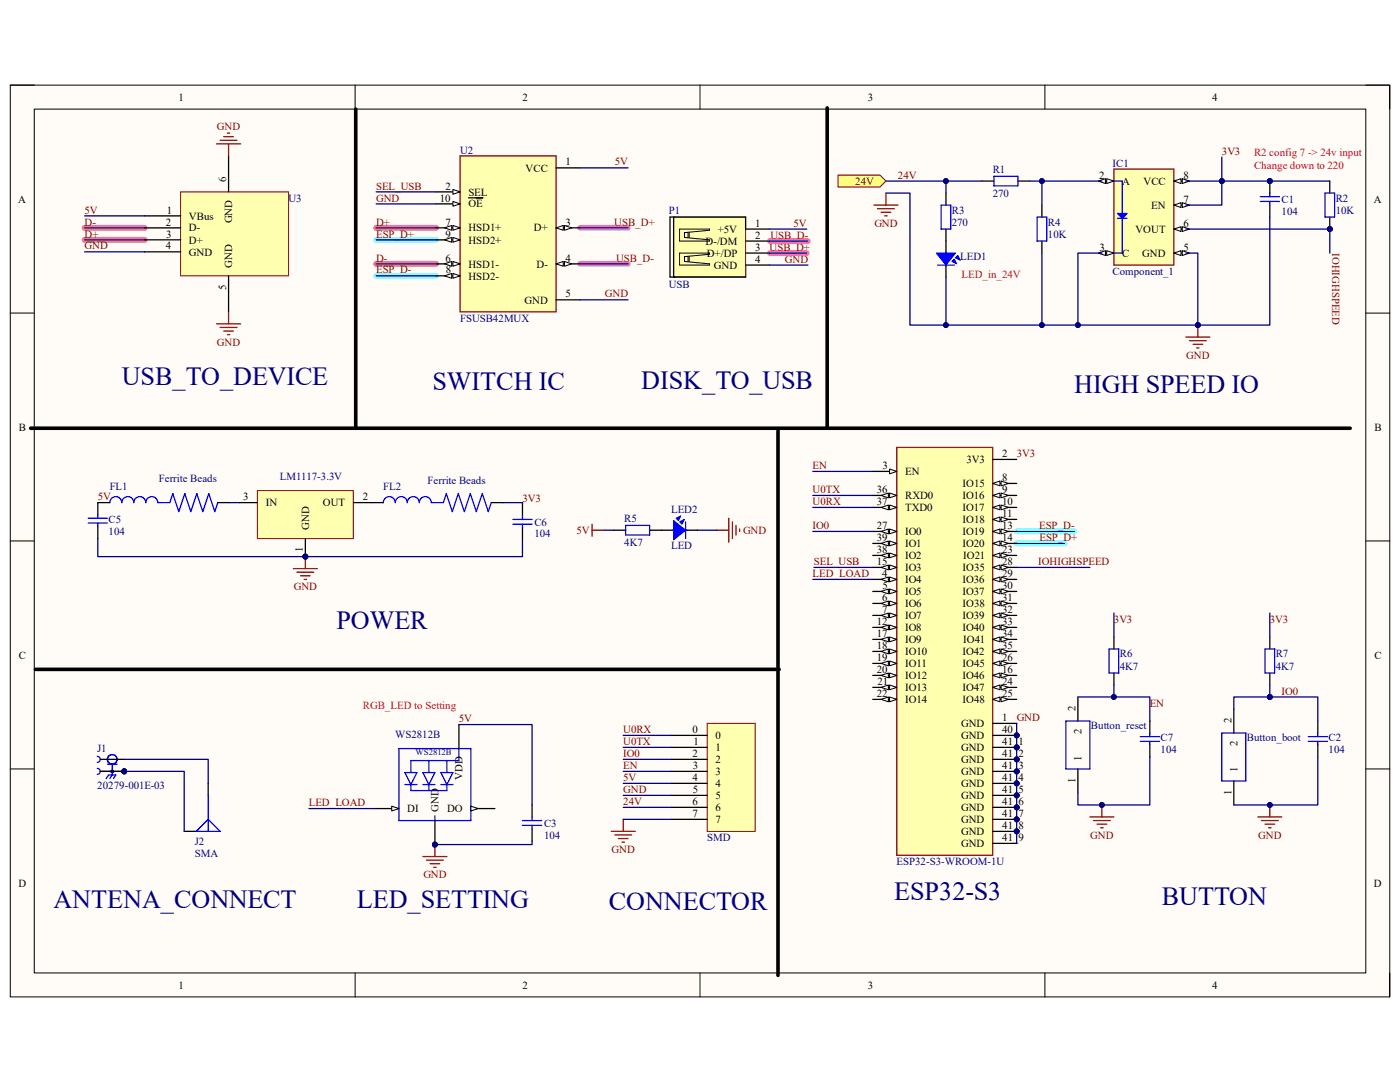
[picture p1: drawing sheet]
<svg xmlns="http://www.w3.org/2000/svg" width="279mm" height="216mm" viewBox="0 0 279 216" stroke-linecap="round" stroke-linejoin="round" font-family="sans-serif">
<defs><g id="words">
<g font-size="5.2" fill="#000080">
<text x="24.3" y="76.9">USB_TO_DEVICE</text>
<text x="86.3" y="77.9">SWITCH IC</text>
<text x="128" y="77.6">DISK_TO_USB</text>
<text x="214.4" y="78.4">HIGH SPEED IO</text>
<text x="67.1" y="125.5">POWER</text>
<text x="178.5" y="179.6">ESP32-S3</text>
<text x="10.7" y="181.3">ANTENA_CONNECT</text>
<text x="71.2" y="181.3">LED_SETTING</text>
<text x="121.5" y="181.5">CONNECTOR</text>
<text x="231.9" y="180.6">BUTTON</text>
</g>
<g font-size="2.2">
<text x="35.6" y="20.1">1</text>
<text x="104.3" y="20.1">2</text>
<text x="173.2" y="20.1">3</text>
<text x="241.9" y="20.1">4</text>
<text x="104.9" y="34.2">VCC</text>
<text x="112.9" y="33">1</text>
<text x="219.4" y="35.7">2</text>
<text x="236.2" y="35.7">8</text>
<text x="3.6" y="40.5">A</text>
<text x="45.1" y="36.4" transform="rotate(-90 45.1 36.4)">6</text>
<text x="87.8" y="40.2">10</text>
<text x="88.9" y="37.8">2</text>
<text x="93.5" y="39">SEL</text>
<text x="93.5" y="41.4">OE</text>
<text x="223.9" y="36.9">A</text>
<text x="228.2" y="36.9">VCC</text>
<text x="229.7" y="41.7">EN</text>
<text x="236.2" y="40.5">7</text>
<text x="274.2" y="40.5">A</text>
<text x="33.1" y="45">2</text>
<text x="33.2" y="47.4">3</text>
<text x="33.3" y="42.6">1</text>
<text x="37.7" y="43.8">VBus</text>
<text x="37.7" y="46.2">D-</text>
<text x="46.4" y="44.6" transform="rotate(-90 46.4 44.6)">GND</text>
<text x="88.9" y="45">7</text>
<text x="88.9" y="47.4">9</text>
<text x="93.5" y="46.2">HSD1+</text>
<text x="106.6" y="46.2">D+</text>
<text x="112.9" y="45">3</text>
<text x="143.3" y="46.4">+5V</text>
<text x="150.7" y="45.3">1</text>
<text x="150.7" y="47.6">2</text>
<text x="226.6" y="46.4">VOUT</text>
<text x="236.2" y="45.3">6</text>
<text x="33.1" y="49.8">4</text>
<text x="37.7" y="48.6">D+</text>
<text x="37.7" y="51">GND</text>
<text x="46.4" y="53.4" transform="rotate(-90 46.4 53.4)">GND</text>
<text x="88.9" y="52.2">6</text>
<text x="93.5" y="48.6">HSD2+</text>
<text x="93.5" y="53.4">HSD1-</text>
<text x="107.1" y="53.4">D-</text>
<text x="112.9" y="52.2">4</text>
<text x="140.8" y="48.9">D-/DM</text>
<text x="141.1" y="51.2">D+/DP</text>
<text x="142.5" y="53.6">GND</text>
<text x="150.7" y="50">3</text>
<text x="150.7" y="52.4">4</text>
<text x="219.5" y="50">3</text>
<text x="223.9" y="51.2">C</text>
<text x="228" y="51.2">GND</text>
<text x="236.2" y="50">5</text>
<text x="45.1" y="57.9" transform="rotate(-90 45.1 57.9)">5</text>
<text x="88.9" y="54.6">8</text>
<text x="93.5" y="55.8">HSD2-</text>
<text x="112.9" y="59.4">5</text>
<text x="104.7" y="60.6">GND</text>
<text x="3.8" y="85.9">B</text>
<text x="274.3" y="85.9">B</text>
<text x="176.1" y="93.6">3</text>
<text x="180.6" y="94.8">EN</text>
<text x="192.9" y="92.4">3V3</text>
<text x="200" y="91.2">2</text>
<text x="48.5" y="99.8">3</text>
<text x="53" y="101">IN</text>
<text x="64.4" y="101">OUT</text>
<text x="72.4" y="99.8">2</text>
<text x="175" y="98.4">36</text>
<text x="175" y="100.8">37</text>
<text x="180.6" y="99.6">RXD0</text>
<text x="180.6" y="102">TXD0</text>
<text x="192.1" y="99.6">IO16</text>
<text x="192.1" y="102">IO17</text>
<text x="192.1" y="97.2">IO15</text>
<text x="200" y="96">8</text>
<text x="200" y="98.4">9</text>
<text x="200" y="100.8">10</text>
<text x="61.7" y="105.8" transform="rotate(-90 61.7 105.8)">GND</text>
<text x="175" y="105.6">27</text>
<text x="175" y="107.9">39</text>
<text x="180.6" y="106.8">IO0</text>
<text x="192.1" y="106.8">IO19</text>
<text x="192.1" y="104.4">IO18</text>
<text x="200" y="103.2">11</text>
<text x="200" y="105.6">13</text>
<text x="200" y="107.9">14</text>
<text x="60.5" y="110.2" transform="rotate(-90 60.5 110.2)">1</text>
<text x="175" y="110.4">38</text>
<text x="175" y="112.8">15</text>
<text x="180.6" y="109.2">IO1</text>
<text x="180.6" y="111.5">IO2</text>
<text x="180.6" y="114">IO3</text>
<text x="192.1" y="109.2">IO20</text>
<text x="192.1" y="114">IO35</text>
<text x="192.2" y="111.5">IO21</text>
<text x="200" y="110.4">23</text>
<text x="200" y="112.8">28</text>
<text x="176" y="115.1">4</text>
<text x="176" y="119.9">6</text>
<text x="176.1" y="117.6">5</text>
<text x="180.6" y="116.3">IO4</text>
<text x="180.6" y="118.7">IO5</text>
<text x="192.1" y="116.3">IO36</text>
<text x="192.1" y="118.7">IO37</text>
<text x="200" y="115.1">29</text>
<text x="200" y="117.6">30</text>
<text x="200" y="119.9">31</text>
<text x="175" y="124.7">12</text>
<text x="176.1" y="122.3">7</text>
<text x="180.6" y="121.1">IO6</text>
<text x="180.6" y="123.5">IO7</text>
<text x="180.6" y="125.9">IO8</text>
<text x="192.1" y="123.5">IO39</text>
<text x="192.1" y="125.9">IO40</text>
<text x="192.1" y="121.1">IO38</text>
<text x="200" y="122.3">32</text>
<text x="200" y="124.7">33</text>
<text x="3.7" y="131.4">C</text>
<text x="175" y="127.1">17</text>
<text x="175" y="131.9">19</text>
<text x="175" y="129.5">18</text>
<text x="180.6" y="128.3">IO9</text>
<text x="180.6" y="130.7">IO10</text>
<text x="192.1" y="130.7">IO42</text>
<text x="192.2" y="128.3">IO41</text>
<text x="200" y="127.1">34</text>
<text x="200" y="129.5">35</text>
<text x="200" y="131.9">26</text>
<text x="274.3" y="131.4">C</text>
<text x="175" y="134.3">20</text>
<text x="175.1" y="136.7">21</text>
<text x="180.6" y="133.1">IO11</text>
<text x="180.6" y="135.5">IO12</text>
<text x="180.6" y="137.9">IO13</text>
<text x="192.1" y="135.5">IO46</text>
<text x="192.1" y="137.9">IO47</text>
<text x="192.1" y="133.1">IO45</text>
<text x="200" y="134.3">16</text>
<text x="200" y="136.7">24</text>
<text x="175" y="139.1">22</text>
<text x="180.6" y="140.3">IO14</text>
<text x="192.1" y="140.3">IO48</text>
<text x="200" y="139.1">25</text>
<text x="200" y="143.9">1</text>
<text x="214.6" y="141.9" transform="rotate(-90 214.6 141.9)">2</text>
<text x="138.2" y="146.3">0</text>
<text x="138.4" y="148.7">1</text>
<text x="142.8" y="147.5">0</text>
<text x="142.8" y="149.9">1</text>
<text x="191.8" y="145.1">GND</text>
<text x="191.8" y="147.5">GND</text>
<text x="191.8" y="149.9">GND</text>
<text x="200" y="146.3">40</text>
<text x="200" y="148.7">41_1</text>
<text x="215.9" y="146.5" transform="rotate(-90 215.9 146.5)">2</text>
<text x="245.7" y="144.4" transform="rotate(-90 245.7 144.4)">2</text>
<text x="247" y="148.9" transform="rotate(-90 247 148.9)">2</text>
<text x="92.3" y="155.7" transform="rotate(-90 92.3 155.7)">VDD</text>
<text x="138.2" y="151">2</text>
<text x="138.2" y="155.8">4</text>
<text x="138.3" y="153.5">3</text>
<text x="142.8" y="152.3">2</text>
<text x="142.8" y="154.6">3</text>
<text x="191.8" y="152.3">GND</text>
<text x="191.8" y="154.6">GND</text>
<text x="200" y="151">41_2</text>
<text x="200" y="153.5">41_3</text>
<text x="200" y="155.8">41_4</text>
<text x="215.9" y="151.8" transform="rotate(-90 215.9 151.8)">1</text>
<text x="247" y="154.1" transform="rotate(-90 247 154.1)">1</text>
<text x="138.2" y="160.7">6</text>
<text x="138.3" y="158.2">5</text>
<text x="142.8" y="157.1">4</text>
<text x="142.8" y="159.4">5</text>
<text x="142.8" y="161.8">6</text>
<text x="191.8" y="157.1">GND</text>
<text x="191.8" y="159.4">GND</text>
<text x="191.8" y="161.8">GND</text>
<text x="200" y="158.2">41_5</text>
<text x="200" y="160.7">41_6</text>
<text x="214.6" y="156.2" transform="rotate(-90 214.6 156.2)">1</text>
<text x="245.7" y="158.6" transform="rotate(-90 245.7 158.6)">1</text>
<text x="81.3" y="162.1">DI</text>
<text x="87.5" y="162.1" transform="rotate(-90 87.5 162.1)">GND</text>
<text x="89.2" y="162.1">DO</text>
<text x="138.2" y="163">7</text>
<text x="142.8" y="164.2">7</text>
<text x="191.8" y="164.2">GND</text>
<text x="191.8" y="166.6">GND</text>
<text x="200" y="163">41_7</text>
<text x="200" y="165.4">41_8</text>
<text x="200" y="167.8">41_9</text>
<text x="191.8" y="169">GND</text>
<text x="3.7" y="176.9">D</text>
<text x="274.2" y="176.9">D</text>
<text x="35.6" y="197.3">1</text>
<text x="104.3" y="197.3">2</text>
<text x="173.2" y="197.3">3</text>
<text x="241.9" y="197.3">4</text>
</g>
<g font-size="2.2" fill="#800000">
<text x="43.3" y="25.9">GND</text>
<text x="122.7" y="33">5V</text>
<text x="179.2" y="35.7">24V</text>
<text x="243.8" y="30.9">3V3</text>
<text x="75.1" y="37.8">SEL_USB</text>
<text x="75.1" y="40.2">GND</text>
<text x="170.7" y="36.9">24V</text>
<text x="16.9" y="42.6">5V</text>
<text x="16.9" y="45">D-</text>
<text x="16.9" y="47.4">D+</text>
<text x="75.1" y="45">D+</text>
<text x="75.1" y="47.4">ESP_D+</text>
<text x="122.6" y="45">USB_D+</text>
<text x="153.8" y="47.6">USB_D-</text>
<text x="158.4" y="45.3">5V</text>
<text x="174.5" y="45.3">GND</text>
<text x="16.9" y="49.8">GND</text>
<text x="75.1" y="52.2">D-</text>
<text x="122.9" y="52.2">USB_D-</text>
<text x="153.6" y="50">USB_D+</text>
<text x="156.6" y="52.4">GND</text>
<text x="265.8" y="50.5" transform="rotate(90 265.8 50.5)">IOHIGHSPEED</text>
<text x="75.1" y="54.6">ESP_D-</text>
<text x="120.7" y="59.4">GND</text>
<text x="43.3" y="69">GND</text>
<text x="236.7" y="71.6">GND</text>
<text x="162.2" y="93.6">EN</text>
<text x="202.9" y="91.2">3V3</text>
<text x="19.5" y="99.8">5V</text>
<text x="104.3" y="100.1">3V3</text>
<text x="162.2" y="98.4">U0TX</text>
<text x="162.2" y="100.8">U0RX</text>
<text x="115.1" y="106.6">5V</text>
<text x="148.3" y="106.6">GND</text>
<text x="162.2" y="105.6">IO0</text>
<text x="207.4" y="105.6">ESP_D-</text>
<text x="207.4" y="107.9">ESP_D+</text>
<text x="162.4" y="112.8">SEL_USB</text>
<text x="207.2" y="112.8">IOHIGHSPEED</text>
<text x="58.6" y="117.8">GND</text>
<text x="162.2" y="115.1">LED_LOAD</text>
<text x="222.3" y="124.2">3V3</text>
<text x="253.4" y="124.2">3V3</text>
<text x="202.9" y="143.9">GND</text>
<text x="229.4" y="141">EN</text>
<text x="255.8" y="138.6">IO0</text>
<text x="91.6" y="144.1">5V</text>
<text x="124.4" y="146.3">U0RX</text>
<text x="124.4" y="148.7">U0TX</text>
<text x="124.4" y="151">IO0</text>
<text x="124.4" y="153.5">EN</text>
<text x="124.4" y="155.8">5V</text>
<text x="61.6" y="160.9">LED_LOAD</text>
<text x="124.4" y="158.2">GND</text>
<text x="124.4" y="160.7">24V</text>
<text x="217.6" y="167.3">GND</text>
<text x="251.1" y="167.3">GND</text>
<text x="122" y="170.2">GND</text>
<text x="84.5" y="175.3">GND</text>
</g>
<g font-size="2.2" fill="#000080">
<text x="91.8" y="30.6">U2</text>
<text x="198.1" y="34.5">R1</text>
<text x="222" y="33.3">IC1</text>
<text x="57.6" y="40.2">U3</text>
<text x="198.1" y="39.2">270</text>
<text x="255.8" y="40.5">C1</text>
<text x="266.6" y="40.2">R2</text>
<text x="133.5" y="42.6">P1</text>
<text x="189.9" y="42.6">R3</text>
<text x="189.9" y="45">270</text>
<text x="209.1" y="45">R4</text>
<text x="209.1" y="47.4">10K</text>
<text x="255.8" y="42.8">104</text>
<text x="266.6" y="42.6">10K</text>
<text x="191.6" y="51.9">LED1</text>
<text x="133.5" y="57.4">USB</text>
<text x="222" y="54.8">Component_1</text>
<text x="91.8" y="64.2">FSUSB42MUX</text>
<text x="55.9" y="95.8">LM1117-3.3V</text>
<text x="21.9" y="97.8">FL1</text>
<text x="31.7" y="96.2">Ferrite Beads</text>
<text x="76.5" y="97.8">FL2</text>
<text x="85.3" y="96.5">Ferrite Beads</text>
<text x="21.7" y="104.4">C5</text>
<text x="21.7" y="106.8">104</text>
<text x="106.6" y="104.9">C6</text>
<text x="106.6" y="107.2">104</text>
<text x="124.6" y="104.1">R5</text>
<text x="133.9" y="102.4">LED2</text>
<text x="124.6" y="108.9">4K7</text>
<text x="133.9" y="109.6">LED</text>
<text x="223.5" y="131.2">R6</text>
<text x="254.6" y="131.2">R7</text>
<text x="223.5" y="133.6">4K7</text>
<text x="254.6" y="133.6">4K7</text>
<text x="78.9" y="147.2">WS2812B</text>
<text x="217.7" y="145.5">Button_reset</text>
<text x="231.6" y="148">C7</text>
<text x="248.8" y="148">Button_boot</text>
<text x="265.1" y="148">C2</text>
<text x="19.4" y="150.1">J1</text>
<text x="231.6" y="150.3">104</text>
<text x="265.1" y="150.3">104</text>
<text x="19.4" y="157.5">20279-001E-03</text>
<text x="108.6" y="164.9">C3</text>
<text x="108.6" y="167.3">104</text>
<text x="141.1" y="167.8">SMD</text>
<text x="38.9" y="168.5">J2</text>
<text x="38.9" y="170.9">SMA</text>
<text x="178.9" y="172.6">ESP32-S3-WROOM-1U</text>
</g>
<g font-size="2.2" fill="#f00">
<text x="250.3" y="33.7">Change down to 220</text>
<text x="250.3" y="31.1">R2 config 7 -&gt; 24v input</text>
<text x="191.9" y="55.5">LED_in_24V</text>
<text x="72.4" y="141.5">RGB_LED to Setting</text>
</g>
<text font-size="1.7" fill="#000080" x="82.9" y="150.7">WS2812B</text>
</g></defs>
<path d="M2.1 17h275.3v181.9h-275.3z" fill-rule="evenodd" fill="#fffcf8"/>
<path d="M2.1 17h275.3v181.9h-275.3z" fill="none" stroke="#000" stroke-width=".2"/>
<path d="M6.8 21.8h265.8v172.3h-265.8z" fill-rule="evenodd" fill="#fffcf8"/>
<g fill="none" stroke="#000" stroke-width=".2">
<path d="M2 17h4.8M70.9 17v4.8M139.7 17v4.8M208.5 17v4.8M272.6 17h4.8v4.8M6.8 21.8h265.8v172.3h-265.8zM2 62.5h4.8M272.6 62.5h4.8M2 107.9h4.8M272.6 107.9h4.8M2 153.4h4.8M272.6 153.4h4.8"/>
<path d="M70.9 194.1v4.8M139.7 194.1v4.8M208.5 194.1v4.8M277.4 194.1v4.8"/>
</g>
<path d="M16.9 45.5h12M16.9 47.9h12M75.1 45.5h11.9M75.1 52.7h11.9" fill="none" stroke="#ff6e6e" stroke-width="1.2"/>
<path d="M115.8 45.5h9.5M115.8 52.7h9.5M153.6 48.1h7.6M153.6 50.5h7.4" fill="none" stroke="#ff6eff" stroke-width="1.2"/>
<path d="M75.1 47.9h11.9M75.1 55h11.9M202.9 108.4h9.6M202.9 106h11.5" fill="none" stroke="#6effff" stroke-width="1.2"/>
<path d="M36 38.3h21.6v16.7h-21.6z" fill-rule="evenodd" fill="#ffffb0"/>
<path d="M36 38.3h21.6v16.7h-21.6z" fill="none" stroke="#800000" stroke-width=".2"/>
<path d="M45.6 31.1v7.2M28.9 43.1h7.1M28.9 45.5h7.1M28.9 47.9h7.1M28.9 50.3h7.1M45.6 55v7.2" fill="none" stroke="#000" stroke-width=".25"/>
<circle cx="60.9" cy="111.1" r=".48" fill="#000080"/>
<circle cx="60.9" cy="111.1" r=".48" fill="none" stroke="#000080" stroke-width=".2"/>
<path d="M51.4 97.9h19.1v9.6h-19.1z" fill-rule="evenodd" fill="#ffffb0"/>
<path d="M51.4 97.9h19.1v9.6h-19.1z" fill="none" stroke="#800000" stroke-width=".2"/>
<path d="M60.9 107.5v3.6" fill="none" stroke="#000" stroke-width=".25"/>
<circle cx="60.9" cy="111.1" r=".48" fill="#000080"/>
<circle cx="60.9" cy="111.1" r=".48" fill="none" stroke="#000080" stroke-width=".2"/>
<path d="M19.5 100.3v2.4M19.5 105.1v2.4M47.8 100.3h3.6M70.5 100.3h3.6M104.3 100.5v2.4M104.3 105.3v2.4" fill="none" stroke="#000" stroke-width=".25"/>
<path d="M17.6 104.4h3.8M17.6 103.4h3.8M19.5 102.7v.7M19.5 104.4v.7M102.4 104.6h3.8M102.4 103.6h3.8M104.3 102.9v.7M104.3 104.6v.7" fill="none" stroke="#00f" stroke-width=".25"/>
<path d="M58.5 113.5h4.8M59.3 114.2h3.3M60 114.9h1.9M60.7 115.6h.5M60.9 111.1v2.4" fill="none" stroke="#800000" stroke-width=".25"/>
<circle cx="60.9" cy="111.1" r=".48" fill="#000080"/>
<circle cx="60.9" cy="111.1" r=".48" fill="none" stroke="#000080" stroke-width=".2"/>
<path d="M43.2 28.7h4.8M43.9 28h3.4M44.7 27.3h1.9M45.4 26.6h.5M45.6 28.7v2.4M43.2 64.6h4.8M43.9 65.3h3.4M44.7 66.1h1.9M45.4 66.8h.5M45.6 62.2v2.4" fill="none" stroke="#800000" stroke-width=".25"/>
<path d="M148.8 52.9v2.4" fill="none" stroke="#000" stroke-width=".25"/>
<path d="M134.4 43.3h14.4v12h-14.4z" fill-rule="evenodd" fill="#ffffb0"/>
<path d="M134.4 43.3h14.4v12h-14.4z" fill="none" stroke="#800000" stroke-width=".2"/>
<path d="M134.4 43.3v12M148.8 48.1h4.8M148.8 50.5h4.8M148.8 52.9h4.8M153.6 45.7h-4.8v-2.4h-15.1v12h15.1" fill="none" stroke="#000" stroke-width=".25"/>
<path d="M135.6 45.7h6v.2l-5 .5v1l5 .5v.2h-6zM135.6 50.5h6v.2l-5 .5v1l5 .5v.2h-6zM137.3 46.4v1M137.3 51.2v1M137.5 46.4v1M137.5 51.2v1" fill="none" stroke="#000" stroke-width=".2"/>
<path d="M91.8 31.1h19.2v31.1h-19.2z" fill-rule="evenodd" fill="#ffffb0"/>
<path d="M91.8 31.1h19.2v31.1h-19.2z" fill="none" stroke="#800000" stroke-width=".25"/>
<path d="M87 38.3h4.8" fill="none" stroke="#000" stroke-width=".25"/>
<path d="M90.4 37.8l1.4 .5-1.4 .5z" fill="#f8fcff"/>
<path d="M90.4 37.8l1.4 .5-1.4 .5z" fill="none" stroke="#000" stroke-width=".2"/>
<path d="M87 40.7h4.8" fill="none" stroke="#000" stroke-width=".25"/>
<path d="M90.4 40.2l1.4 .5-1.4 .5z" fill="#f8fcff"/>
<path d="M90.4 40.2l1.4 .5-1.4 .5z" fill="none" stroke="#000" stroke-width=".2"/>
<path d="M93.5 39.5h2.9M87 45.5h4.8" fill="none" stroke="#000" stroke-width=".25"/>
<path d="M90.4 45l1.4 .5-1.4 .4z" fill="#f8fcff"/>
<path d="M90.4 45l1.4 .5-1.4 .4z" fill="none" stroke="#000" stroke-width=".2"/>
<path d="M88.7 45.5l1.4-.5v.9z" fill="#f8fcff"/>
<path d="M88.7 45.5l1.4-.5v.9z" fill="none" stroke="#000" stroke-width=".2"/>
<path d="M87 47.9h4.8" fill="none" stroke="#000" stroke-width=".25"/>
<path d="M90.4 47.4l1.4 .5-1.4 .4z" fill="#f8fcff"/>
<path d="M90.4 47.4l1.4 .5-1.4 .4z" fill="none" stroke="#000" stroke-width=".2"/>
<path d="M88.7 47.9l1.4-.5v.9z" fill="#f8fcff"/>
<path d="M88.7 47.9l1.4-.5v.9z" fill="none" stroke="#000" stroke-width=".2"/>
<path d="M87 52.7h4.8" fill="none" stroke="#000" stroke-width=".25"/>
<path d="M90.4 52.2l1.4 .5-1.4 .4z" fill="#f8fcff"/>
<path d="M90.4 52.2l1.4 .5-1.4 .4z" fill="none" stroke="#000" stroke-width=".2"/>
<path d="M88.7 52.7l1.4-.5v.9z" fill="#f8fcff"/>
<path d="M88.7 52.7l1.4-.5v.9z" fill="none" stroke="#000" stroke-width=".2"/>
<path d="M87 55h4.8" fill="none" stroke="#000" stroke-width=".25"/>
<path d="M90.4 54.6l1.4 .4-1.4 .5z" fill="#f8fcff"/>
<path d="M90.4 54.6l1.4 .4-1.4 .5z" fill="none" stroke="#000" stroke-width=".2"/>
<path d="M88.7 55l1.4-.4v.9z" fill="#f8fcff"/>
<path d="M88.7 55l1.4-.4v.9z" fill="none" stroke="#000" stroke-width=".2"/>
<path d="M111 33.5h4.8M111 45.5h4.8" fill="none" stroke="#000" stroke-width=".25"/>
<path d="M111 45.5l1.4-.5v.9z" fill="#f8fcff"/>
<path d="M111 45.5l1.4-.5v.9z" fill="none" stroke="#000" stroke-width=".2"/>
<path d="M112.6 45l1.5 .5-1.5 .4z" fill="#f8fcff"/>
<path d="M112.6 45l1.5 .5-1.5 .4z" fill="none" stroke="#000" stroke-width=".2"/>
<path d="M111 52.7h4.8" fill="none" stroke="#000" stroke-width=".25"/>
<path d="M111 52.7l1.4-.5v.9z" fill="#f8fcff"/>
<path d="M111 52.7l1.4-.5v.9z" fill="none" stroke="#000" stroke-width=".2"/>
<path d="M112.6 52.2l1.5 .5-1.5 .4z" fill="#f8fcff"/>
<path d="M112.6 52.2l1.5 .5-1.5 .4z" fill="none" stroke="#000" stroke-width=".2"/>
<path d="M111 59.8h4.8" fill="none" stroke="#000" stroke-width=".25"/>
<path d="M236.7 67.3h4.7M237.4 68h3.3M238.1 68.7h1.9M238.8 69.4h.5M239.1 64.9v2.4" fill="none" stroke="#800000" stroke-width=".25"/>
<circle cx="239.1" cy="64.9" r=".48" fill="#000080"/>
<circle cx="239.1" cy="64.9" r=".48" fill="none" stroke="#000080" stroke-width=".2"/>
<path d="M188.8 38.5v2.4M196 36.1h2.4M203.1 36.1h2.4M188.8 45.7v2.4M207.9 40.9v2.4M207.9 48.1v2.4" fill="none" stroke="#000" stroke-width=".25"/>
<path d="M198.4 35.2h4.7v1.9h-4.7zM187.8 40.9h1.9v4.8h-1.9zM207 43.3h1.9v4.8h-1.9z" fill="none" stroke="#00f" stroke-width=".25"/>
<circle cx="265.4" cy="45.7" r=".48" fill="#000080"/>
<circle cx="265.4" cy="45.7" r=".48" fill="none" stroke="#000080" stroke-width=".2"/>
<path d="M265.4 36.1v2.4M265.4 43.3v2.4" fill="none" stroke="#000" stroke-width=".25"/>
<circle cx="265.4" cy="45.7" r=".48" fill="#000080"/>
<circle cx="265.4" cy="45.7" r=".48" fill="none" stroke="#000080" stroke-width=".2"/>
<path d="M264.4 38.5h2v4.8h-2z" fill="none" stroke="#00f" stroke-width=".25"/>
<circle cx="253.4" cy="36.1" r=".48" fill="#000080"/>
<circle cx="253.4" cy="36.1" r=".48" fill="none" stroke="#000080" stroke-width=".2"/>
<path d="M253.4 36.1v2.4" fill="none" stroke="#000" stroke-width=".25"/>
<circle cx="253.4" cy="36.1" r=".48" fill="#000080"/>
<circle cx="253.4" cy="36.1" r=".48" fill="none" stroke="#000080" stroke-width=".2"/>
<path d="M253.4 40.9v2.4" fill="none" stroke="#000" stroke-width=".25"/>
<path d="M251.5 39.2h3.8M253.4 38.5v.7M251.5 40.2h3.8M253.4 40.2v.7" fill="none" stroke="#00f" stroke-width=".25"/>
<circle cx="202.9" cy="146.7" r=".48" fill="#000080"/>
<circle cx="202.9" cy="146.7" r=".48" fill="none" stroke="#000080" stroke-width=".2"/>
<circle cx="202.9" cy="149.1" r=".48" fill="#000080"/>
<circle cx="202.9" cy="149.1" r=".48" fill="none" stroke="#000080" stroke-width=".2"/>
<circle cx="202.9" cy="151.5" r=".48" fill="#000080"/>
<circle cx="202.9" cy="151.5" r=".48" fill="none" stroke="#000080" stroke-width=".2"/>
<circle cx="202.9" cy="153.9" r=".48" fill="#000080"/>
<circle cx="202.9" cy="153.9" r=".48" fill="none" stroke="#000080" stroke-width=".2"/>
<circle cx="202.9" cy="156.3" r=".48" fill="#000080"/>
<circle cx="202.9" cy="156.3" r=".48" fill="none" stroke="#000080" stroke-width=".2"/>
<circle cx="202.9" cy="158.7" r=".48" fill="#000080"/>
<circle cx="202.9" cy="158.7" r=".48" fill="none" stroke="#000080" stroke-width=".2"/>
<circle cx="202.9" cy="161.1" r=".48" fill="#000080"/>
<circle cx="202.9" cy="161.1" r=".48" fill="none" stroke="#000080" stroke-width=".2"/>
<circle cx="202.9" cy="163.5" r=".48" fill="#000080"/>
<circle cx="202.9" cy="163.5" r=".48" fill="none" stroke="#000080" stroke-width=".2"/>
<circle cx="202.9" cy="165.9" r=".48" fill="#000080"/>
<circle cx="202.9" cy="165.9" r=".48" fill="none" stroke="#000080" stroke-width=".2"/>
<path d="M179 89.3h19.1v81.4h-19.1z" fill-rule="evenodd" fill="#ffffb0"/>
<path d="M179 89.3h19.1v81.4h-19.1z" fill="none" stroke="#800000" stroke-width=".25"/>
<path d="M174.2 94.1h4.8" fill="none" stroke="#000" stroke-width=".25"/>
<path d="M177.5 93.6l1.5 .5-1.5 .5z" fill="#f8fcff"/>
<path d="M177.5 93.6l1.5 .5-1.5 .5z" fill="none" stroke="#000" stroke-width=".2"/>
<path d="M174.2 98.9h4.8" fill="none" stroke="#000" stroke-width=".25"/>
<path d="M177.5 98.4l1.5 .5-1.5 .4z" fill="#f8fcff"/>
<path d="M177.5 98.4l1.5 .5-1.5 .4z" fill="none" stroke="#000" stroke-width=".2"/>
<path d="M175.9 98.9l1.4-.5v.9z" fill="#f8fcff"/>
<path d="M175.9 98.9l1.4-.5v.9z" fill="none" stroke="#000" stroke-width=".2"/>
<path d="M174.2 101.3h4.8" fill="none" stroke="#000" stroke-width=".25"/>
<path d="M177.5 100.8l1.5 .5-1.5 .4z" fill="#f8fcff"/>
<path d="M177.5 100.8l1.5 .5-1.5 .4z" fill="none" stroke="#000" stroke-width=".2"/>
<path d="M175.9 101.3l1.4-.5v.9z" fill="#f8fcff"/>
<path d="M175.9 101.3l1.4-.5v.9z" fill="none" stroke="#000" stroke-width=".2"/>
<path d="M174.2 106h4.8" fill="none" stroke="#000" stroke-width=".25"/>
<path d="M177.5 105.6l1.5 .4-1.5 .5z" fill="#f8fcff"/>
<path d="M177.5 105.6l1.5 .4-1.5 .5z" fill="none" stroke="#000" stroke-width=".2"/>
<path d="M175.9 106l1.4-.4v.9z" fill="#f8fcff"/>
<path d="M175.9 106l1.4-.4v.9z" fill="none" stroke="#000" stroke-width=".2"/>
<path d="M174.2 108.4h4.8" fill="none" stroke="#000" stroke-width=".25"/>
<path d="M177.5 107.9l1.5 .5-1.5 .5z" fill="#f8fcff"/>
<path d="M177.5 107.9l1.5 .5-1.5 .5z" fill="none" stroke="#000" stroke-width=".2"/>
<path d="M175.9 108.4l1.4-.5v1z" fill="#f8fcff"/>
<path d="M175.9 108.4l1.4-.5v1z" fill="none" stroke="#000" stroke-width=".2"/>
<path d="M174.2 110.8h4.8" fill="none" stroke="#000" stroke-width=".25"/>
<path d="M177.5 110.4l1.5 .4-1.5 .5z" fill="#f8fcff"/>
<path d="M177.5 110.4l1.5 .4-1.5 .5z" fill="none" stroke="#000" stroke-width=".2"/>
<path d="M175.9 110.8l1.4-.4v.9z" fill="#f8fcff"/>
<path d="M175.9 110.8l1.4-.4v.9z" fill="none" stroke="#000" stroke-width=".2"/>
<path d="M174.2 113.2h4.8" fill="none" stroke="#000" stroke-width=".25"/>
<path d="M177.5 112.7l1.5 .5-1.5 .5z" fill="#f8fcff"/>
<path d="M177.5 112.7l1.5 .5-1.5 .5z" fill="none" stroke="#000" stroke-width=".2"/>
<path d="M175.9 113.2l1.4-.5v1z" fill="#f8fcff"/>
<path d="M175.9 113.2l1.4-.5v1z" fill="none" stroke="#000" stroke-width=".2"/>
<path d="M174.2 115.6h4.8" fill="none" stroke="#000" stroke-width=".25"/>
<path d="M177.5 115.1l1.5 .5-1.5 .5z" fill="#f8fcff"/>
<path d="M177.5 115.1l1.5 .5-1.5 .5z" fill="none" stroke="#000" stroke-width=".2"/>
<path d="M175.9 115.6l1.4-.5v1z" fill="#f8fcff"/>
<path d="M175.9 115.6l1.4-.5v1z" fill="none" stroke="#000" stroke-width=".2"/>
<path d="M174.2 118h4.8" fill="none" stroke="#000" stroke-width=".25"/>
<path d="M177.5 117.5l1.5 .5-1.5 .5z" fill="#f8fcff"/>
<path d="M177.5 117.5l1.5 .5-1.5 .5z" fill="none" stroke="#000" stroke-width=".2"/>
<path d="M175.9 118l1.4-.5v1z" fill="#f8fcff"/>
<path d="M175.9 118l1.4-.5v1z" fill="none" stroke="#000" stroke-width=".2"/>
<path d="M174.2 120.4h4.8" fill="none" stroke="#000" stroke-width=".25"/>
<path d="M177.5 119.9l1.5 .5-1.5 .5z" fill="#f8fcff"/>
<path d="M177.5 119.9l1.5 .5-1.5 .5z" fill="none" stroke="#000" stroke-width=".2"/>
<path d="M175.9 120.4l1.4-.5v1z" fill="#f8fcff"/>
<path d="M175.9 120.4l1.4-.5v1z" fill="none" stroke="#000" stroke-width=".2"/>
<path d="M174.2 122.8h4.8" fill="none" stroke="#000" stroke-width=".25"/>
<path d="M177.5 122.3l1.5 .5-1.5 .5z" fill="#f8fcff"/>
<path d="M177.5 122.3l1.5 .5-1.5 .5z" fill="none" stroke="#000" stroke-width=".2"/>
<path d="M175.9 122.8l1.4-.5v1z" fill="#f8fcff"/>
<path d="M175.9 122.8l1.4-.5v1z" fill="none" stroke="#000" stroke-width=".2"/>
<path d="M174.2 125.2h4.8" fill="none" stroke="#000" stroke-width=".25"/>
<path d="M177.5 124.7l1.5 .5-1.5 .5z" fill="#f8fcff"/>
<path d="M177.5 124.7l1.5 .5-1.5 .5z" fill="none" stroke="#000" stroke-width=".2"/>
<path d="M175.9 125.2l1.4-.5v1z" fill="#f8fcff"/>
<path d="M175.9 125.2l1.4-.5v1z" fill="none" stroke="#000" stroke-width=".2"/>
<path d="M174.2 127.6h4.8" fill="none" stroke="#000" stroke-width=".25"/>
<path d="M177.5 127.1l1.5 .5-1.5 .5z" fill="#f8fcff"/>
<path d="M177.5 127.1l1.5 .5-1.5 .5z" fill="none" stroke="#000" stroke-width=".2"/>
<path d="M175.9 127.6l1.4-.5v1z" fill="#f8fcff"/>
<path d="M175.9 127.6l1.4-.5v1z" fill="none" stroke="#000" stroke-width=".2"/>
<path d="M174.2 130h4.8" fill="none" stroke="#000" stroke-width=".25"/>
<path d="M177.5 129.5l1.5 .5-1.5 .5z" fill="#f8fcff"/>
<path d="M177.5 129.5l1.5 .5-1.5 .5z" fill="none" stroke="#000" stroke-width=".2"/>
<path d="M175.9 130l1.4-.5v1z" fill="#f8fcff"/>
<path d="M175.9 130l1.4-.5v1z" fill="none" stroke="#000" stroke-width=".2"/>
<path d="M174.2 132.4h4.8" fill="none" stroke="#000" stroke-width=".25"/>
<path d="M177.5 131.9l1.5 .5-1.5 .5z" fill="#f8fcff"/>
<path d="M177.5 131.9l1.5 .5-1.5 .5z" fill="none" stroke="#000" stroke-width=".2"/>
<path d="M175.9 132.4l1.4-.5v1z" fill="#f8fcff"/>
<path d="M175.9 132.4l1.4-.5v1z" fill="none" stroke="#000" stroke-width=".2"/>
<path d="M174.2 134.8h4.8" fill="none" stroke="#000" stroke-width=".25"/>
<path d="M177.5 134.3l1.5 .5-1.5 .4z" fill="#f8fcff"/>
<path d="M177.5 134.3l1.5 .5-1.5 .4z" fill="none" stroke="#000" stroke-width=".2"/>
<path d="M175.9 134.8l1.4-.5v.9z" fill="#f8fcff"/>
<path d="M175.9 134.8l1.4-.5v.9z" fill="none" stroke="#000" stroke-width=".2"/>
<path d="M174.2 137.2h4.8" fill="none" stroke="#000" stroke-width=".25"/>
<path d="M177.5 136.7l1.5 .5-1.5 .4z" fill="#f8fcff"/>
<path d="M177.5 136.7l1.5 .5-1.5 .4z" fill="none" stroke="#000" stroke-width=".2"/>
<path d="M175.9 137.2l1.4-.5v.9z" fill="#f8fcff"/>
<path d="M175.9 137.2l1.4-.5v.9z" fill="none" stroke="#000" stroke-width=".2"/>
<path d="M174.2 139.6h4.8" fill="none" stroke="#000" stroke-width=".25"/>
<path d="M177.5 139.1l1.5 .5-1.5 .4z" fill="#f8fcff"/>
<path d="M177.5 139.1l1.5 .5-1.5 .4z" fill="none" stroke="#000" stroke-width=".2"/>
<path d="M175.9 139.6l1.4-.5v.9z" fill="#f8fcff"/>
<path d="M175.9 139.6l1.4-.5v.9z" fill="none" stroke="#000" stroke-width=".2"/>
<path d="M198.1 91.7h4.8M198.1 96.5h4.8" fill="none" stroke="#000" stroke-width=".25"/>
<path d="M198.1 96.5l1.5-.5v.9z" fill="#f8fcff"/>
<path d="M198.1 96.5l1.5-.5v.9z" fill="none" stroke="#000" stroke-width=".2"/>
<path d="M199.8 96l1.4 .5-1.4 .4z" fill="#f8fcff"/>
<path d="M199.8 96l1.4 .5-1.4 .4z" fill="none" stroke="#000" stroke-width=".2"/>
<path d="M198.1 98.9h4.8" fill="none" stroke="#000" stroke-width=".25"/>
<path d="M198.1 98.9l1.5-.5v.9z" fill="#f8fcff"/>
<path d="M198.1 98.9l1.5-.5v.9z" fill="none" stroke="#000" stroke-width=".2"/>
<path d="M199.8 98.4l1.4 .5-1.4 .4z" fill="#f8fcff"/>
<path d="M199.8 98.4l1.4 .5-1.4 .4z" fill="none" stroke="#000" stroke-width=".2"/>
<path d="M198.1 101.3h4.8" fill="none" stroke="#000" stroke-width=".25"/>
<path d="M198.1 101.3l1.5-.5v.9z" fill="#f8fcff"/>
<path d="M198.1 101.3l1.5-.5v.9z" fill="none" stroke="#000" stroke-width=".2"/>
<path d="M199.8 100.8l1.4 .5-1.4 .4z" fill="#f8fcff"/>
<path d="M199.8 100.8l1.4 .5-1.4 .4z" fill="none" stroke="#000" stroke-width=".2"/>
<path d="M198.1 103.6h4.8" fill="none" stroke="#000" stroke-width=".25"/>
<path d="M198.1 103.6l1.5-.4v.9z" fill="#f8fcff"/>
<path d="M198.1 103.6l1.5-.4v.9z" fill="none" stroke="#000" stroke-width=".2"/>
<path d="M199.8 103.2l1.4 .4-1.4 .5z" fill="#f8fcff"/>
<path d="M199.8 103.2l1.4 .4-1.4 .5z" fill="none" stroke="#000" stroke-width=".2"/>
<path d="M198.1 106h4.8" fill="none" stroke="#000" stroke-width=".25"/>
<path d="M198.1 106l1.5-.4v.9z" fill="#f8fcff"/>
<path d="M198.1 106l1.5-.4v.9z" fill="none" stroke="#000" stroke-width=".2"/>
<path d="M199.8 105.6l1.4 .4-1.4 .5z" fill="#f8fcff"/>
<path d="M199.8 105.6l1.4 .4-1.4 .5z" fill="none" stroke="#000" stroke-width=".2"/>
<path d="M198.1 108.4h4.8" fill="none" stroke="#000" stroke-width=".25"/>
<path d="M198.1 108.4l1.5-.5v1z" fill="#f8fcff"/>
<path d="M198.1 108.4l1.5-.5v1z" fill="none" stroke="#000" stroke-width=".2"/>
<path d="M199.8 107.9l1.4 .5-1.4 .5z" fill="#f8fcff"/>
<path d="M199.8 107.9l1.4 .5-1.4 .5z" fill="none" stroke="#000" stroke-width=".2"/>
<path d="M198.1 110.8h4.8" fill="none" stroke="#000" stroke-width=".25"/>
<path d="M198.1 110.8l1.5-.4v.9z" fill="#f8fcff"/>
<path d="M198.1 110.8l1.5-.4v.9z" fill="none" stroke="#000" stroke-width=".2"/>
<path d="M199.8 110.4l1.4 .4-1.4 .5z" fill="#f8fcff"/>
<path d="M199.8 110.4l1.4 .4-1.4 .5z" fill="none" stroke="#000" stroke-width=".2"/>
<path d="M198.1 113.2h4.8" fill="none" stroke="#000" stroke-width=".25"/>
<path d="M198.1 113.2l1.5-.5v1z" fill="#f8fcff"/>
<path d="M198.1 113.2l1.5-.5v1z" fill="none" stroke="#000" stroke-width=".2"/>
<path d="M199.8 112.7l1.4 .5-1.4 .5z" fill="#f8fcff"/>
<path d="M199.8 112.7l1.4 .5-1.4 .5z" fill="none" stroke="#000" stroke-width=".2"/>
<path d="M198.1 115.6h4.8" fill="none" stroke="#000" stroke-width=".25"/>
<path d="M198.1 115.6l1.5-.5v1z" fill="#f8fcff"/>
<path d="M198.1 115.6l1.5-.5v1z" fill="none" stroke="#000" stroke-width=".2"/>
<path d="M199.8 115.1l1.4 .5-1.4 .5z" fill="#f8fcff"/>
<path d="M199.8 115.1l1.4 .5-1.4 .5z" fill="none" stroke="#000" stroke-width=".2"/>
<path d="M198.1 118h4.8" fill="none" stroke="#000" stroke-width=".25"/>
<path d="M198.1 118l1.5-.5v1z" fill="#f8fcff"/>
<path d="M198.1 118l1.5-.5v1z" fill="none" stroke="#000" stroke-width=".2"/>
<path d="M199.8 117.5l1.4 .5-1.4 .5z" fill="#f8fcff"/>
<path d="M199.8 117.5l1.4 .5-1.4 .5z" fill="none" stroke="#000" stroke-width=".2"/>
<path d="M198.1 120.4h4.8" fill="none" stroke="#000" stroke-width=".25"/>
<path d="M198.1 120.4l1.5-.5v1z" fill="#f8fcff"/>
<path d="M198.1 120.4l1.5-.5v1z" fill="none" stroke="#000" stroke-width=".2"/>
<path d="M199.8 119.9l1.4 .5-1.4 .5z" fill="#f8fcff"/>
<path d="M199.8 119.9l1.4 .5-1.4 .5z" fill="none" stroke="#000" stroke-width=".2"/>
<path d="M198.1 122.8h4.8" fill="none" stroke="#000" stroke-width=".25"/>
<path d="M198.1 122.8l1.5-.5v1z" fill="#f8fcff"/>
<path d="M198.1 122.8l1.5-.5v1z" fill="none" stroke="#000" stroke-width=".2"/>
<path d="M199.8 122.3l1.4 .5-1.4 .5z" fill="#f8fcff"/>
<path d="M199.8 122.3l1.4 .5-1.4 .5z" fill="none" stroke="#000" stroke-width=".2"/>
<path d="M198.1 125.2h4.8" fill="none" stroke="#000" stroke-width=".25"/>
<path d="M198.1 125.2l1.5-.5v1z" fill="#f8fcff"/>
<path d="M198.1 125.2l1.5-.5v1z" fill="none" stroke="#000" stroke-width=".2"/>
<path d="M199.8 124.7l1.4 .5-1.4 .5z" fill="#f8fcff"/>
<path d="M199.8 124.7l1.4 .5-1.4 .5z" fill="none" stroke="#000" stroke-width=".2"/>
<path d="M198.1 127.6h4.8" fill="none" stroke="#000" stroke-width=".25"/>
<path d="M198.1 127.6l1.5-.5v1z" fill="#f8fcff"/>
<path d="M198.1 127.6l1.5-.5v1z" fill="none" stroke="#000" stroke-width=".2"/>
<path d="M199.8 127.1l1.4 .5-1.4 .5z" fill="#f8fcff"/>
<path d="M199.8 127.1l1.4 .5-1.4 .5z" fill="none" stroke="#000" stroke-width=".2"/>
<path d="M198.1 130h4.8" fill="none" stroke="#000" stroke-width=".25"/>
<path d="M198.1 130l1.5-.5v1z" fill="#f8fcff"/>
<path d="M198.1 130l1.5-.5v1z" fill="none" stroke="#000" stroke-width=".2"/>
<path d="M199.8 129.5l1.4 .5-1.4 .5z" fill="#f8fcff"/>
<path d="M199.8 129.5l1.4 .5-1.4 .5z" fill="none" stroke="#000" stroke-width=".2"/>
<path d="M198.1 132.4h4.8" fill="none" stroke="#000" stroke-width=".25"/>
<path d="M198.1 132.4l1.5-.5v1z" fill="#f8fcff"/>
<path d="M198.1 132.4l1.5-.5v1z" fill="none" stroke="#000" stroke-width=".2"/>
<path d="M199.8 131.9l1.4 .5-1.4 .5z" fill="#f8fcff"/>
<path d="M199.8 131.9l1.4 .5-1.4 .5z" fill="none" stroke="#000" stroke-width=".2"/>
<path d="M198.1 134.8h4.8" fill="none" stroke="#000" stroke-width=".25"/>
<path d="M198.1 134.8l1.5-.5v.9z" fill="#f8fcff"/>
<path d="M198.1 134.8l1.5-.5v.9z" fill="none" stroke="#000" stroke-width=".2"/>
<path d="M199.8 134.3l1.4 .5-1.4 .4z" fill="#f8fcff"/>
<path d="M199.8 134.3l1.4 .5-1.4 .4z" fill="none" stroke="#000" stroke-width=".2"/>
<path d="M198.1 137.2h4.8" fill="none" stroke="#000" stroke-width=".25"/>
<path d="M198.1 137.2l1.5-.5v.9z" fill="#f8fcff"/>
<path d="M198.1 137.2l1.5-.5v.9z" fill="none" stroke="#000" stroke-width=".2"/>
<path d="M199.8 136.7l1.4 .5-1.4 .4z" fill="#f8fcff"/>
<path d="M199.8 136.7l1.4 .5-1.4 .4z" fill="none" stroke="#000" stroke-width=".2"/>
<path d="M198.1 139.6h4.8" fill="none" stroke="#000" stroke-width=".25"/>
<path d="M198.1 139.6l1.5-.5v.9z" fill="#f8fcff"/>
<path d="M198.1 139.6l1.5-.5v.9z" fill="none" stroke="#000" stroke-width=".2"/>
<path d="M199.8 139.1l1.4 .5-1.4 .4z" fill="#f8fcff"/>
<path d="M199.8 139.1l1.4 .5-1.4 .4z" fill="none" stroke="#000" stroke-width=".2"/>
<path d="M198.1 144.3h4.8M198.1 146.7h4.8" fill="none" stroke="#000" stroke-width=".25"/>
<circle cx="202.9" cy="146.7" r=".48" fill="#000080"/>
<circle cx="202.9" cy="146.7" r=".48" fill="none" stroke="#000080" stroke-width=".2"/>
<path d="M198.1 149.1h4.8" fill="none" stroke="#000" stroke-width=".25"/>
<circle cx="202.9" cy="149.1" r=".48" fill="#000080"/>
<circle cx="202.9" cy="149.1" r=".48" fill="none" stroke="#000080" stroke-width=".2"/>
<path d="M198.1 151.5h4.8" fill="none" stroke="#000" stroke-width=".25"/>
<circle cx="202.9" cy="151.5" r=".48" fill="#000080"/>
<circle cx="202.9" cy="151.5" r=".48" fill="none" stroke="#000080" stroke-width=".2"/>
<path d="M198.1 153.9h4.8" fill="none" stroke="#000" stroke-width=".25"/>
<circle cx="202.9" cy="153.9" r=".48" fill="#000080"/>
<circle cx="202.9" cy="153.9" r=".48" fill="none" stroke="#000080" stroke-width=".2"/>
<path d="M198.1 156.3h4.8" fill="none" stroke="#000" stroke-width=".25"/>
<circle cx="202.9" cy="156.3" r=".48" fill="#000080"/>
<circle cx="202.9" cy="156.3" r=".48" fill="none" stroke="#000080" stroke-width=".2"/>
<path d="M198.1 158.7h4.8" fill="none" stroke="#000" stroke-width=".25"/>
<circle cx="202.9" cy="158.7" r=".48" fill="#000080"/>
<circle cx="202.9" cy="158.7" r=".48" fill="none" stroke="#000080" stroke-width=".2"/>
<path d="M198.1 161.1h4.8" fill="none" stroke="#000" stroke-width=".25"/>
<circle cx="202.9" cy="161.1" r=".48" fill="#000080"/>
<circle cx="202.9" cy="161.1" r=".48" fill="none" stroke="#000080" stroke-width=".2"/>
<path d="M198.1 163.5h4.8" fill="none" stroke="#000" stroke-width=".25"/>
<circle cx="202.9" cy="163.5" r=".48" fill="#000080"/>
<circle cx="202.9" cy="163.5" r=".48" fill="none" stroke="#000080" stroke-width=".2"/>
<path d="M198.1 165.9h4.8" fill="none" stroke="#000" stroke-width=".25"/>
<circle cx="202.9" cy="165.9" r=".48" fill="#000080"/>
<circle cx="202.9" cy="165.9" r=".48" fill="none" stroke="#000080" stroke-width=".2"/>
<path d="M222.3 127.1v2.4M222.3 134.3v2.4M229.5 143.9v2.4M229.5 148.7v2.3M198.1 168.3h4.8" fill="none" stroke="#000" stroke-width=".25"/>
<path d="M221.3 129.5h2v4.8h-2zM227.6 147.9h3.8M227.6 147h3.8M229.5 146.3v.7M229.5 147.9v.8" fill="none" stroke="#00f" stroke-width=".25"/>
<path d="M217.5 163h4.8M218.2 163.7h3.4M218.9 164.5h2M219.7 165.2h.4M219.9 160.6v2.4" fill="none" stroke="#800000" stroke-width=".25"/>
<circle cx="219.9" cy="160.6" r=".48" fill="#000080"/>
<circle cx="219.9" cy="160.6" r=".48" fill="none" stroke="#000080" stroke-width=".2"/>
<path d="M118.2 104.6v2.4M118.2 105.8h2.3M143.1 105.8h2.3M145.4 103.4v4.8M146.2 104.1v3.4M146.9 104.8v2M147.6 105.6v.4" fill="none" stroke="#800000" stroke-width=".25"/>
<path d="M122.5 105.8h2.4M129.6 105.8h2.4" fill="none" stroke="#000" stroke-width=".25"/>
<path d="M124.9 104.8h4.7v2h-4.7z" fill="none" stroke="#00f" stroke-width=".25"/>
<path d="M134.9 103.4l1-.5-.5 1z" fill="#00f"/>
<path d="M134.9 103.4l1-.5-.5 1z" fill="none" stroke="#00f" stroke-width=".2"/>
<path d="M135.6 104.1l1-.5-.5 1z" fill="#00f"/>
<path d="M135.6 104.1l1-.5-.5 1z" fill="none" stroke="#00f" stroke-width=".2"/>
<path d="M134.4 103.9l2.4 1.9-2.4 1.9z" fill="#00f"/>
<path d="M134.4 103.9l2.4 1.9-2.4 1.9z" fill="none" stroke="#00f" stroke-width=".2"/>
<path d="M134.2 105.8h.7M136.6 105.8h.5M136.8 104.1v3.4" fill="none" stroke="#00f" stroke-width=".25"/>
<path d="M132 105.8h2.4M136.8 105.8h2.4" fill="none" stroke="#000" stroke-width=".25"/>
<path d="M191.2 51l.5 .9-1-.4z" fill="#00f"/>
<path d="M191.2 51l.5 .9-1-.4z" fill="none" stroke="#00f" stroke-width=".2"/>
<path d="M190 52.2l.5-.5 .4 1z" fill="#00f"/>
<path d="M190 52.2l.5-.5 .4 1z" fill="none" stroke="#00f" stroke-width=".2"/>
<path d="M186.9 50.5h3.8l-1.9 2.4z" fill="#00f"/>
<path d="M186.9 50.5h3.8l-1.9 2.4z" fill="none" stroke="#00f" stroke-width=".2"/>
<path d="M187.1 52.9h3.4M188.8 50.3v.7M188.8 52.7v.4" fill="none" stroke="#00f" stroke-width=".25"/>
<path d="M188.8 48.1v2.4M188.8 52.9v2.4" fill="none" stroke="#000" stroke-width=".25"/>
<path d="M6.1 85.4h263.4" fill="none" stroke="#000" stroke-width=".72"/>
<path d="M222.3 33.7h12v19.2h-12z" fill-rule="evenodd" fill="#ffffb0"/>
<path d="M222.3 33.7h12v19.2h-12z" fill="none" stroke="#800000" stroke-width=".25"/>
<path d="M222.3 36.1h1.7v6.5M223 43.6h1.9M224 43.6v6.9h-1.7" fill="none" stroke="#00f" stroke-width=".25"/>
<path d="M223 42.6h1.9l-.9 1z" fill="#00f"/>
<path d="M223 42.6h1.9l-.9 1z" fill="none" stroke="#00f" stroke-width=".25"/>
<path d="M219.9 36.1h2.4" fill="none" stroke="#000" stroke-width=".25"/>
<path d="M220.9 35.7l1.4 .4-1.4 .5z" fill="#f8fcff"/>
<path d="M220.9 35.7l1.4 .4-1.4 .5z" fill="none" stroke="#000" stroke-width=".2"/>
<path d="M219.2 36.1l1.4-.4v.9z" fill="#f8fcff"/>
<path d="M219.2 36.1l1.4-.4v.9z" fill="none" stroke="#000" stroke-width=".2"/>
<path d="M219.9 50.5h2.4" fill="none" stroke="#000" stroke-width=".25"/>
<path d="M220.9 50l1.4 .5-1.4 .5z" fill="#f8fcff"/>
<path d="M220.9 50l1.4 .5-1.4 .5z" fill="none" stroke="#000" stroke-width=".2"/>
<path d="M219.2 50.5l1.4-.5v1z" fill="#f8fcff"/>
<path d="M219.2 50.5l1.4-.5v1z" fill="none" stroke="#000" stroke-width=".2"/>
<path d="M234.3 36.1h2.4" fill="none" stroke="#000" stroke-width=".25"/>
<path d="M234.3 36.1l1.4-.4v.9z" fill="#f8fcff"/>
<path d="M234.3 36.1l1.4-.4v.9z" fill="none" stroke="#000" stroke-width=".2"/>
<path d="M235.9 35.7l1.5 .4-1.5 .5z" fill="#f8fcff"/>
<path d="M235.9 35.7l1.5 .4-1.5 .5z" fill="none" stroke="#000" stroke-width=".2"/>
<path d="M234.3 40.9h2.4" fill="none" stroke="#000" stroke-width=".25"/>
<path d="M234.3 40.9l1.4-.5v1z" fill="#f8fcff"/>
<path d="M234.3 40.9l1.4-.5v1z" fill="none" stroke="#000" stroke-width=".2"/>
<path d="M235.9 40.4l1.5 .5-1.5 .5z" fill="#f8fcff"/>
<path d="M235.9 40.4l1.5 .5-1.5 .5z" fill="none" stroke="#000" stroke-width=".2"/>
<path d="M234.3 45.7h2.4" fill="none" stroke="#000" stroke-width=".25"/>
<path d="M234.3 45.7l1.4-.5v1z" fill="#f8fcff"/>
<path d="M234.3 45.7l1.4-.5v1z" fill="none" stroke="#000" stroke-width=".2"/>
<path d="M235.9 45.2l1.5 .5-1.5 .5z" fill="#f8fcff"/>
<path d="M235.9 45.2l1.5 .5-1.5 .5z" fill="none" stroke="#000" stroke-width=".2"/>
<path d="M234.3 50.5h2.4" fill="none" stroke="#000" stroke-width=".25"/>
<path d="M234.3 50.5l1.4-.5v1z" fill="#f8fcff"/>
<path d="M234.3 50.5l1.4-.5v1z" fill="none" stroke="#000" stroke-width=".2"/>
<path d="M235.9 50l1.5 .5-1.5 .5z" fill="#f8fcff"/>
<path d="M235.9 50l1.5 .5-1.5 .5z" fill="none" stroke="#000" stroke-width=".2"/>
<circle cx="24.8" cy="153.9" r=".48" fill="#000080"/>
<circle cx="24.8" cy="153.9" r=".48" fill="none" stroke="#000080" stroke-width=".2"/>
<circle cx="24.8" cy="153.9" r=".48" fill="#000080"/>
<circle cx="24.8" cy="153.9" r=".48" fill="none" stroke="#000080" stroke-width=".2"/>
<g fill="none" stroke="#00f" stroke-width=".25">
<path d="M19.4 150.9a.6 .6 0 0 1 .6 .6 .6 .6 0 0 1-.6 .6M19.4 153.3a.6 .6 0 0 1 .6 .6 .6 .6 0 0 1-.6 .6M21.2 155.4l.5-.8h1.4l-.5 .8M21.4 152.5h2M22.4 152.5v2.1l-.5 .8"/>
<circle cx="22.4" cy="153.9" r=".24"/>
<circle cx="22.4" cy="151.5" r=".96"/>
</g>
<path d="M20 151.5h4.8M20 153.9h4.8" fill="none" stroke="#000" stroke-width=".25"/>
<circle cx="24.8" cy="153.9" r=".48" fill="#000080"/>
<circle cx="24.8" cy="153.9" r=".48" fill="none" stroke="#000080" stroke-width=".2"/>
<path d="M20 153.9h4.8" fill="none" stroke="#000" stroke-width=".25"/>
<circle cx="24.8" cy="153.9" r=".48" fill="#000080"/>
<circle cx="24.8" cy="153.9" r=".48" fill="none" stroke="#000080" stroke-width=".2"/>
<path d="M253.4 127.1v2.4M253.4 134.3v2.4M41.6 156.3v2.4M263 143.9v2.4M263 148.7v2.3M36.8 165.9h2.4" fill="none" stroke="#000" stroke-width=".25"/>
<path d="M252.5 129.5h1.9v4.8h-1.9zM41.6 158.7v7.2M261.1 147.9h3.8M261.1 147h3.8M263 146.3v.7M263 147.9v.8M39.2 165.9l2.4-2.4 2.3 2.4z" fill="none" stroke="#00f" stroke-width=".25"/>
<path d="M251 163h4.8M251.7 163.7h3.4M252.5 164.5h1.9M253.2 165.2h.5M253.4 160.6v2.4" fill="none" stroke="#800000" stroke-width=".25"/>
<circle cx="253.4" cy="160.6" r=".48" fill="#000080"/>
<circle cx="253.4" cy="160.6" r=".48" fill="none" stroke="#000080" stroke-width=".2"/>
<path d="M122 165.9h4.8M122.7 166.6h3.4M123.4 167.3h1.9M124.1 168h.5M124.4 163.5v2.4" fill="none" stroke="#800000" stroke-width=".25"/>
<path d="M141.1 144.3h9.6v21.6h-9.6z" fill-rule="evenodd" fill="#ffffb0"/>
<path d="M141.1 144.3h9.6v21.6h-9.6z" fill="none" stroke="#800000" stroke-width=".2"/>
<g fill="none" stroke="#000" stroke-width=".25">
<path d="M19.5 100.3h2.4M43.5 100.3h2.4M74.1 100.3h2.4M98 100.3h2.4M215.1 139.1v4.8M134 146.7h7.1M134 149.1h7.1M134 151.5h7.1M134 153.9h7.1M134 156.3h7.1M134 158.7h7.1M215.1 153.4v4.8"/>
<path d="M246.2 141.5v4.8M246.2 155.8v4.8M134 161.1h7.1M134 163.5h7.1"/>
</g>
<path d="M176.8 38.5v2.4M174.4 40.9h4.8M175.1 41.6h3.4M175.9 42.4h1.9M176.6 43.1h.4" fill="none" stroke="#800000" stroke-width=".25"/>
<path d="M21.9 100.3a1.2 1.2 0 0 1 1.2-1.2 1.2 1.2 0 0 1 1.2 1.2 1.2 1.2 0 0 1 1.2-1.2 1.2 1.2 0 0 1 1.2 1.2 1.2 1.2 0 0 1 1.2-1.2 1.2 1.2 0 0 1 1.2 1.2 1.2 1.2 0 0 1 1.2-1.2 1.2 1.2 0 0 1 1.2 1.2h2.4l.6-1.8 1.2 3.6 1.2-3.6 1.2 3.6 1.2-3.6 1.2 3.6 1.2-3.6 1.2 3.6 .6-1.8M76.5 100.3a1.2 1.2 0 0 1 1.2-1.2 1.2 1.2 0 0 1 1.2 1.2 1.2 1.2 0 0 1 1.2-1.2 1.2 1.2 0 0 1 1.2 1.2 1.2 1.2 0 0 1 1.2-1.2 1.2 1.2 0 0 1 1.2 1.2 1.2 1.2 0 0 1 1.2-1.2 1.2 1.2 0 0 1 1.2 1.2h2.4l.6-1.8 1.2 3.6 1.2-3.6 1.2 3.6 1.2-3.6 1.2 3.6 1.2-3.6 1.1 3.6 .6-1.8M212.7 143.9h4.8v9.5h-4.8zM243.8 146.3h4.8v9.5h-4.8z" fill="none" stroke="#00f" stroke-width=".25"/>
<path d="M167.2 34.9h8.4l1.2 1.2-1.2 1.2h-8.4z" fill-rule="evenodd" fill="#ffff80"/>
<path d="M167.2 34.9h8.4l1.2 1.2-1.2 1.2h-8.4z" fill="none" stroke="#800000" stroke-width=".2"/>
<circle cx="86.8" cy="168.5" r=".48" fill="#000080"/>
<circle cx="86.8" cy="168.5" r=".48" fill="none" stroke="#000080" stroke-width=".2"/>
<g fill="none" stroke="#00f" stroke-width=".25">
<path d="M79.6 149.4h14.4v14.3h-14.4zM80.8 154.2h2.4l-1.2 2.3zM80.8 156.5h2.4M82 156.5v1.2h7.2v-1.2M84.4 154.2h2.4l-1.2 2.3zM84.4 156.5h2.4M85.6 151.8v2.4M85.6 156.5v1.2M88 154.2h2.4l-1.2 2.3zM88 156.5h2.4M89.2 151.8v2.4M91.6 149.4v2.4h-9.6v2.4"/>
<path d="M86.8 162.8v.9"/>
</g>
<path d="M74.8 161.3h4.8" fill="none" stroke="#000" stroke-width=".25"/>
<path d="M78.2 160.9l1.4 .4-1.4 .5z" fill="#f8fcff"/>
<path d="M78.2 160.9l1.4 .4-1.4 .5z" fill="none" stroke="#000" stroke-width=".2"/>
<path d="M91.6 144.6v4.8M94 161.3h4.8" fill="none" stroke="#000" stroke-width=".25"/>
<path d="M94 160.9l1.4 .4-1.4 .5z" fill="#f8fcff"/>
<path d="M94 160.9l1.4 .4-1.4 .5z" fill="none" stroke="#000" stroke-width=".2"/>
<path d="M86.8 163.7v4.8" fill="none" stroke="#000" stroke-width=".25"/>
<circle cx="86.8" cy="168.5" r=".48" fill="#000080"/>
<circle cx="86.8" cy="168.5" r=".48" fill="none" stroke="#000080" stroke-width=".2"/>
<path d="M84.4 170.9h4.8M85.1 171.6h3.4M85.8 172.3h2M86.6 173.1h.4M86.8 168.5v2.4" fill="none" stroke="#800000" stroke-width=".25"/>
<circle cx="86.8" cy="168.5" r=".48" fill="#000080"/>
<circle cx="86.8" cy="168.5" r=".48" fill="none" stroke="#000080" stroke-width=".2"/>
<path d="M106.2 160.6v2.4M106.2 165.4v2.4" fill="none" stroke="#000" stroke-width=".25"/>
<path d="M104.3 164.7h3.8M104.3 163.7h3.8M106.2 163v.7M106.2 164.7v.7" fill="none" stroke="#00f" stroke-width=".25"/>
<path d="M71 21.8v63.6M165.1 21.5v63.7M155.3 85.9v108.7M7.1 133.6h148.4" fill="none" stroke="#000" stroke-width=".72"/>
<path d="M16.9 43.1h12M16.9 45.5h12M16.9 47.9h12M16.9 50.3h12M19.5 107.5v3.6h84.8v-3.4" fill="none" stroke="#000080" stroke-width=".25"/>
<circle cx="60.9" cy="111.1" r=".48" fill="#000080"/>
<circle cx="60.9" cy="111.1" r=".48" fill="none" stroke="#000080" stroke-width=".2"/>
<path d="M219.9 50.5h-4.8v14.4h24v-14.4h-2.4" fill="none" stroke="#000080" stroke-width=".25"/>
<circle cx="215.1" cy="64.9" r=".48" fill="#000080"/>
<circle cx="215.1" cy="64.9" r=".48" fill="none" stroke="#000080" stroke-width=".2"/>
<circle cx="239.1" cy="64.9" r=".48" fill="#000080"/>
<circle cx="239.1" cy="64.9" r=".48" fill="none" stroke="#000080" stroke-width=".2"/>
<path d="M243.8 31.3v4.8h-7.1" fill="none" stroke="#000080" stroke-width=".25"/>
<circle cx="243.8" cy="36.1" r=".48" fill="#000080"/>
<circle cx="243.8" cy="36.1" r=".48" fill="none" stroke="#000080" stroke-width=".2"/>
<path d="M243.8 36.1v4.8h-7.1" fill="none" stroke="#000080" stroke-width=".25"/>
<circle cx="243.8" cy="36.1" r=".48" fill="#000080"/>
<circle cx="243.8" cy="36.1" r=".48" fill="none" stroke="#000080" stroke-width=".2"/>
<path d="M236.7 45.7h28.7v4.8" fill="none" stroke="#000080" stroke-width=".25"/>
<circle cx="265.4" cy="45.7" r=".48" fill="#000080"/>
<circle cx="265.4" cy="45.7" r=".48" fill="none" stroke="#000080" stroke-width=".2"/>
<path d="M207.9 36.1v4.8" fill="none" stroke="#000080" stroke-width=".25"/>
<circle cx="207.9" cy="36.1" r=".48" fill="#000080"/>
<circle cx="207.9" cy="36.1" r=".48" fill="none" stroke="#000080" stroke-width=".2"/>
<path d="M207.9 50.5v14.4" fill="none" stroke="#000080" stroke-width=".25"/>
<circle cx="207.9" cy="64.9" r=".48" fill="#000080"/>
<circle cx="207.9" cy="64.9" r=".48" fill="none" stroke="#000080" stroke-width=".2"/>
<path d="M196 36.1h-7.2v2.4" fill="none" stroke="#000080" stroke-width=".25"/>
<circle cx="188.8" cy="36.1" r=".48" fill="#000080"/>
<circle cx="188.8" cy="36.1" r=".48" fill="none" stroke="#000080" stroke-width=".2"/>
<path d="M176.8 36.1h12" fill="none" stroke="#000080" stroke-width=".25"/>
<circle cx="188.8" cy="36.1" r=".48" fill="#000080"/>
<circle cx="188.8" cy="36.1" r=".48" fill="none" stroke="#000080" stroke-width=".2"/>
<path d="M243.8 36.1h21.6" fill="none" stroke="#000080" stroke-width=".25"/>
<circle cx="243.8" cy="36.1" r=".48" fill="#000080"/>
<circle cx="243.8" cy="36.1" r=".48" fill="none" stroke="#000080" stroke-width=".2"/>
<circle cx="253.4" cy="36.1" r=".48" fill="#000080"/>
<circle cx="253.4" cy="36.1" r=".48" fill="none" stroke="#000080" stroke-width=".2"/>
<path d="M253.4 43.3v21.6h-14.3" fill="none" stroke="#000080" stroke-width=".25"/>
<circle cx="239.1" cy="64.9" r=".48" fill="#000080"/>
<circle cx="239.1" cy="64.9" r=".48" fill="none" stroke="#000080" stroke-width=".2"/>
<path d="M176.8 38.5h4.8v26.4h7.2" fill="none" stroke="#000080" stroke-width=".25"/>
<circle cx="188.8" cy="64.9" r=".48" fill="#000080"/>
<circle cx="188.8" cy="64.9" r=".48" fill="none" stroke="#000080" stroke-width=".2"/>
<path d="M205.5 36.1h14.4" fill="none" stroke="#000080" stroke-width=".25"/>
<circle cx="207.9" cy="36.1" r=".48" fill="#000080"/>
<circle cx="207.9" cy="36.1" r=".48" fill="none" stroke="#000080" stroke-width=".2"/>
<path d="M75.1 38.3h11.9M115.8 33.5h9.5M75.1 45.5h11.9M75.1 52.7h11.9M75.1 47.9h11.9M75.1 55h11.9M75.1 40.7h11.9M115.8 45.5h9.5M115.8 52.7h9.5M115.8 59.8h9.5M202.9 144.3v24" fill="none" stroke="#000080" stroke-width=".25"/>
<circle cx="202.9" cy="146.7" r=".48" fill="#000080"/>
<circle cx="202.9" cy="146.7" r=".48" fill="none" stroke="#000080" stroke-width=".2"/>
<circle cx="202.9" cy="149.1" r=".48" fill="#000080"/>
<circle cx="202.9" cy="149.1" r=".48" fill="none" stroke="#000080" stroke-width=".2"/>
<circle cx="202.9" cy="151.5" r=".48" fill="#000080"/>
<circle cx="202.9" cy="151.5" r=".48" fill="none" stroke="#000080" stroke-width=".2"/>
<circle cx="202.9" cy="153.9" r=".48" fill="#000080"/>
<circle cx="202.9" cy="153.9" r=".48" fill="none" stroke="#000080" stroke-width=".2"/>
<circle cx="202.9" cy="156.3" r=".48" fill="#000080"/>
<circle cx="202.9" cy="156.3" r=".48" fill="none" stroke="#000080" stroke-width=".2"/>
<circle cx="202.9" cy="158.7" r=".48" fill="#000080"/>
<circle cx="202.9" cy="158.7" r=".48" fill="none" stroke="#000080" stroke-width=".2"/>
<circle cx="202.9" cy="161.1" r=".48" fill="#000080"/>
<circle cx="202.9" cy="161.1" r=".48" fill="none" stroke="#000080" stroke-width=".2"/>
<circle cx="202.9" cy="163.5" r=".48" fill="#000080"/>
<circle cx="202.9" cy="163.5" r=".48" fill="none" stroke="#000080" stroke-width=".2"/>
<circle cx="202.9" cy="165.9" r=".48" fill="#000080"/>
<circle cx="202.9" cy="165.9" r=".48" fill="none" stroke="#000080" stroke-width=".2"/>
<path d="M188.8 55.3v9.6h26.3M162.2 98.9h12M162.2 94.1h12M120.5 105.8h2M162.2 101.3h12M162.2 106h12M202.9 108.4h9.6M222.3 122.3v4.8" fill="none" stroke="#000080" stroke-width=".25"/>
<circle cx="188.8" cy="64.9" r=".48" fill="#000080"/>
<circle cx="188.8" cy="64.9" r=".48" fill="none" stroke="#000080" stroke-width=".2"/>
<circle cx="207.9" cy="64.9" r=".48" fill="#000080"/>
<circle cx="207.9" cy="64.9" r=".48" fill="none" stroke="#000080" stroke-width=".2"/>
<circle cx="215.1" cy="64.9" r=".48" fill="#000080"/>
<circle cx="215.1" cy="64.9" r=".48" fill="none" stroke="#000080" stroke-width=".2"/>
<path d="M139.2 105.8h3.9M24.8 153.9h12v12" fill="none" stroke="#000080" stroke-width=".25"/>
<circle cx="24.8" cy="153.9" r=".48" fill="#000080"/>
<circle cx="24.8" cy="153.9" r=".48" fill="none" stroke="#000080" stroke-width=".2"/>
<path d="M222.3 136.7v2.4M24.8 151.5h16.8v4.8M124.4 146.7h9.6M124.4 149.1h9.6M124.4 151.5h9.6M124.4 153.9h9.6M124.4 156.3h9.6M124.4 158.7h9.6" fill="none" stroke="#000080" stroke-width=".25"/>
<circle cx="222.3" cy="139.1" r=".48" fill="#000080"/>
<circle cx="222.3" cy="139.1" r=".48" fill="none" stroke="#000080" stroke-width=".2"/>
<path d="M215.1 139.1h14.4v4.8M253.4 122.3v4.8" fill="none" stroke="#000080" stroke-width=".25"/>
<circle cx="222.3" cy="139.1" r=".48" fill="#000080"/>
<circle cx="222.3" cy="139.1" r=".48" fill="none" stroke="#000080" stroke-width=".2"/>
<path d="M263 151v9.6h-16.8M124.4 161.1h9.6M124.4 163.5h9.6" fill="none" stroke="#000080" stroke-width=".25"/>
<circle cx="253.4" cy="160.6" r=".48" fill="#000080"/>
<circle cx="253.4" cy="160.6" r=".48" fill="none" stroke="#000080" stroke-width=".2"/>
<path d="M253.4 136.7v2.4" fill="none" stroke="#000080" stroke-width=".25"/>
<circle cx="253.4" cy="139.1" r=".48" fill="#000080"/>
<circle cx="253.4" cy="139.1" r=".48" fill="none" stroke="#000080" stroke-width=".2"/>
<path d="M253.4 139.1h-7.2v2.4" fill="none" stroke="#000080" stroke-width=".25"/>
<circle cx="253.4" cy="139.1" r=".48" fill="#000080"/>
<circle cx="253.4" cy="139.1" r=".48" fill="none" stroke="#000080" stroke-width=".2"/>
<path d="M253.4 139.1h9.6v4.8" fill="none" stroke="#000080" stroke-width=".25"/>
<circle cx="253.4" cy="139.1" r=".48" fill="#000080"/>
<circle cx="253.4" cy="139.1" r=".48" fill="none" stroke="#000080" stroke-width=".2"/>
<path d="M229.5 151v9.6h-14.4v-2.4" fill="none" stroke="#000080" stroke-width=".25"/>
<circle cx="219.9" cy="160.6" r=".48" fill="#000080"/>
<circle cx="219.9" cy="160.6" r=".48" fill="none" stroke="#000080" stroke-width=".2"/>
<path d="M45.9 100.3h1.9M100.4 100.3h3.9v.2M202.9 113.2h14.6M202.9 106h11.5M61.7 161.3h13.1M106.2 167.8v.7h-19.4" fill="none" stroke="#000080" stroke-width=".25"/>
<circle cx="86.8" cy="168.5" r=".48" fill="#000080"/>
<circle cx="86.8" cy="168.5" r=".48" fill="none" stroke="#000080" stroke-width=".2"/>
<path d="M153.6 48.1h7.6M153.6 50.5h7.4M153.6 52.9h7.6M153.6 45.7h7.4M162.2 115.6h12M162.4 113.2h11.8M91.6 144.6h14.6v16" fill="none" stroke="#000080" stroke-width=".25"/>
<use href="#words"/>
</svg>
